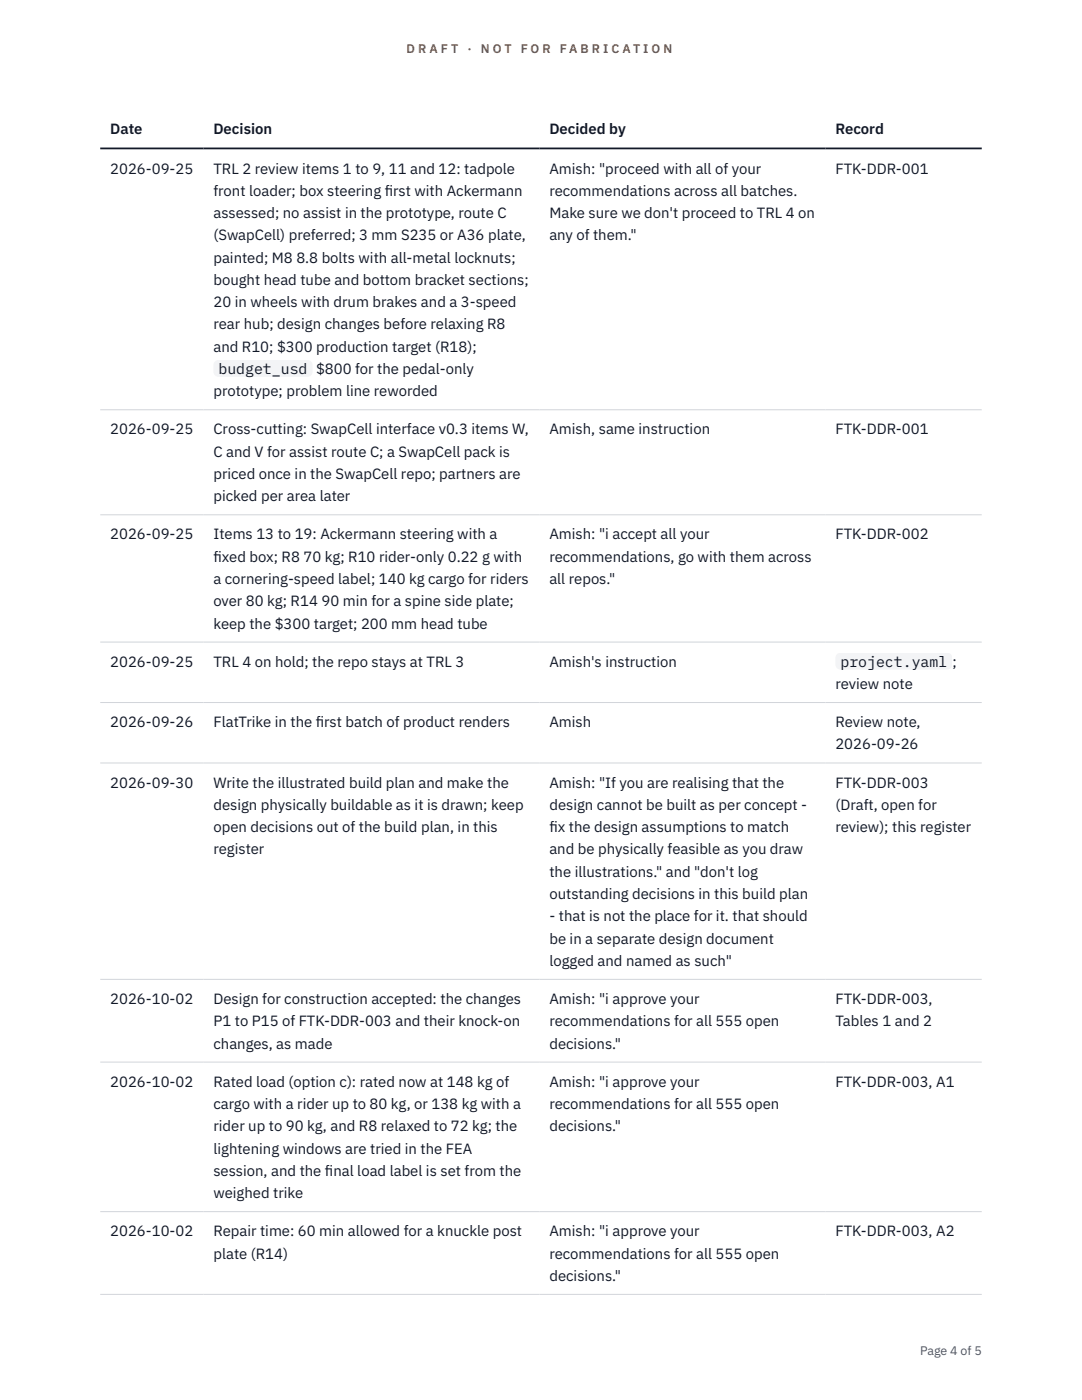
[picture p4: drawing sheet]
<svg xmlns="http://www.w3.org/2000/svg" width="216mm" height="279mm" viewBox="0 0 216 279" stroke-linecap="round" stroke-linejoin="round" font-family="sans-serif">
<defs><g id="words">
<g font-size="3" fill="#111827">
<text x="22" y="26.8">Date</text>
<text x="42.6" y="26.8">Decision</text>
<text x="109.6" y="26.8">Decided by</text>
<text x="166.7" y="26.8">Record</text>
<text x="22" y="34.6">2026-09-25</text>
<text x="42.6" y="34.6">TRL 2 review items 1 to 9, 11 and 12: tadpole</text>
<text x="109.6" y="34.6">Amish: &quot;proceed with all of your</text>
<text x="166.7" y="34.6">FTK-DDR-001</text>
<text x="42.6" y="39.1">front loader; box steering f</text>
<text x="76.8" y="39.1">irst with Ackermann</text>
<text x="109.6" y="39.1">recommendations across all batches.</text>
<text x="42.6" y="43.5">assessed; no assist in the prototype, route C</text>
<text x="42.6" y="48">(SwapCell) preferred; 3 mm S235 or A36 plate,</text>
<text x="109.6" y="43.5">Make sure we don't proceed to TRL 4 on</text>
<text x="109.6" y="48">any of them.&quot;</text>
<text x="42.6" y="52.4">painted; M8 8.8 bolts with all-metal locknuts;</text>
<text x="42.6" y="56.9">bought head tube and bottom bracket sections;</text>
<text x="42.6" y="61.3">20 in wheels with drum brakes and a 3-speed</text>
<text x="42.6" y="65.7">rear hub; design changes before relaxing R8</text>
<text x="42.6" y="70.2">and R10; $300 production target (R18);</text>
<text x="43.6" y="74.6">budget_usd</text>
<text x="63.1" y="74.6">$800 for the pedal-only</text>
<text x="42.6" y="79.1">prototype; problem line reworded</text>
<text x="22" y="86.7">2026-09-25</text>
<text x="42.6" y="86.7">Cross-cutting: SwapCell interface v0.3 items W,</text>
<text x="109.6" y="86.7">Amish, same instruction</text>
<text x="166.7" y="86.7">FTK-DDR-001</text>
<text x="42.6" y="91.1">C and V for assist route C; a SwapCell pack is</text>
<text x="42.6" y="95.6">priced once in the SwapCell repo; partners are</text>
<text x="42.6" y="100">picked per area later</text>
<text x="22" y="107.7">2026-09-25</text>
<text x="42.6" y="107.7">Items 13 to 19: Ackermann steering with a</text>
<text x="109.6" y="107.7">Amish: &quot;i accept all your</text>
<text x="166.7" y="107.7">FTK-DDR-002</text>
<text x="42.6" y="112.1">f</text>
<text x="42.6" y="112.1">ixed box; R8 70 kg; R10 rider-only 0.22 g with</text>
<text x="109.6" y="112.1">recommendations, go with them across</text>
<text x="42.6" y="116.5">a cornering-speed label; 140 kg cargo for riders</text>
<text x="109.6" y="116.5">all repos.&quot;</text>
<text x="42.6" y="121">over 80 kg; R14 90 min for a spine side plate;</text>
<text x="42.6" y="125.4">keep the $300 target; 200 mm head tube</text>
<text x="22" y="133.1">2026-09-25</text>
<text x="42.6" y="133.1">TRL 4 on hold; the repo stays at TRL 3</text>
<text x="109.6" y="133.1">Amish's instruction</text>
<text x="166.7" y="137.5">review note</text>
<text x="167.7" y="133.1">project.yaml</text>
<text x="190" y="133.1">;</text>
<text x="22" y="145.1">2026-09-26</text>
<text x="42.6" y="145.1">FlatTrike in the f</text>
<text x="63" y="145.1">irst batch of product renders</text>
<text x="109.6" y="145.1">Amish</text>
<text x="166.7" y="145.1">Review note,</text>
<text x="166.7" y="149.6">2026-09-26</text>
<text x="22" y="157.2">2026-09-30</text>
<text x="42.6" y="157.2">Write the illustrated build plan and make the</text>
<text x="42.6" y="161.6">design physically buildable as it is drawn; keep</text>
<text x="109.6" y="157.2">Amish: &quot;If you are realising that the</text>
<text x="109.6" y="161.6">design cannot be built as per concept -</text>
<text x="166.7" y="157.2">FTK-DDR-003</text>
<text x="166.7" y="161.6">(Draft, open for</text>
<text x="42.6" y="166.1">open decisions out of the build plan, in this</text>
<text x="109.6" y="166.1">f</text>
<text x="109.6" y="166.1">ix the design assumptions to match</text>
<text x="166.7" y="166.1">review); this register</text>
<text x="42.6" y="170.5">register</text>
<text x="109.6" y="170.5">and be physically feasible as you draw</text>
<text x="109.6" y="175">the illustrations.&quot; and &quot;don't log</text>
<text x="109.6" y="179.4">outstanding decisions in this build plan</text>
<text x="109.6" y="183.9">- that is not the place for it. that should</text>
<text x="109.6" y="188.3">be in a separate design document</text>
<text x="109.6" y="192.8">logged and named as such&quot;</text>
<text x="22" y="200.4">2026-10-02</text>
<text x="42.6" y="200.4">Design for construction accepted: the changes</text>
<text x="109.6" y="200.4">Amish: &quot;i approve your</text>
<text x="166.7" y="200.4">FTK-DDR-003,</text>
<text x="42.6" y="204.8">P1 to P15 of FTK-DDR-003 and their knock-on</text>
<text x="42.6" y="209.3">changes, as made</text>
<text x="109.6" y="204.8">recommendations for all 555 open</text>
<text x="109.6" y="209.3">decisions.&quot;</text>
<text x="166.7" y="204.8">Tables 1 and 2</text>
<text x="22" y="216.9">2026-10-02</text>
<text x="42.6" y="216.9">Rated load (option c): rated now at 148 kg of</text>
<text x="42.6" y="221.3">cargo with a rider up to 80 kg, or 138 kg with a</text>
<text x="109.6" y="216.9">Amish: &quot;i approve your</text>
<text x="109.6" y="221.3">recommendations for all 555 open</text>
<text x="166.7" y="216.9">FTK-DDR-003, A1</text>
<text x="42.6" y="225.8">rider up to 90 kg, and R8 relaxed to 72 kg; the</text>
<text x="109.6" y="225.8">decisions.&quot;</text>
<text x="42.6" y="230.2">lightening windows are tried in the FEA</text>
<text x="42.6" y="234.7">session, and the f</text>
<text x="42.6" y="239.1">weighed trike</text>
<text x="64.8" y="234.7">inal load label is set from the</text>
<text x="22" y="246.7">2026-10-02</text>
<text x="42.6" y="246.7">Repair time: 60 min allowed for a knuckle post</text>
<text x="42.6" y="251.2">plate (R14)</text>
<text x="109.6" y="246.7">Amish: &quot;i approve your</text>
<text x="109.6" y="251.2">recommendations for all 555 open</text>
<text x="166.7" y="246.7">FTK-DDR-003, A2</text>
<text x="109.6" y="255.6">decisions.&quot;</text>
</g>
<g font-size="2.5" fill="#b45309">
<text x="81.1" y="10.5">D R A F T</text>
<text x="93.3" y="10.5">·</text>
<text x="95.9" y="10.5">N O T</text>
<text x="103.9" y="10.5">F O R</text>
<text x="111.7" y="10.5">F A B R I C A T I O N</text>
</g>
<text font-size="2.5" fill="#4b5563" x="183.6" y="270.3">Page 4 of 5</text>
</g></defs>
<path d="M20 81.8h175.9M20 102.7h175.9M20 128.1h175.9M20 140.2h175.9M20 152.3h175.9M20 195.5h175.9M20 212h175.9M20 241.8h175.9M20 258.3h175.9" fill="none" stroke="#d1d5db" stroke-width=".2"/>
<path d="M20 29.6h175.9" fill="none" stroke="#111827" stroke-width=".35"/>
<g fill="#f3f4f6">
<path d="M42.6 71.8h19.8v3.4h-19.8z"/>
<path d="M166.7 130.3h23.3v3.3h-23.3z"/>
</g>
<use href="#words"/>
</svg>
